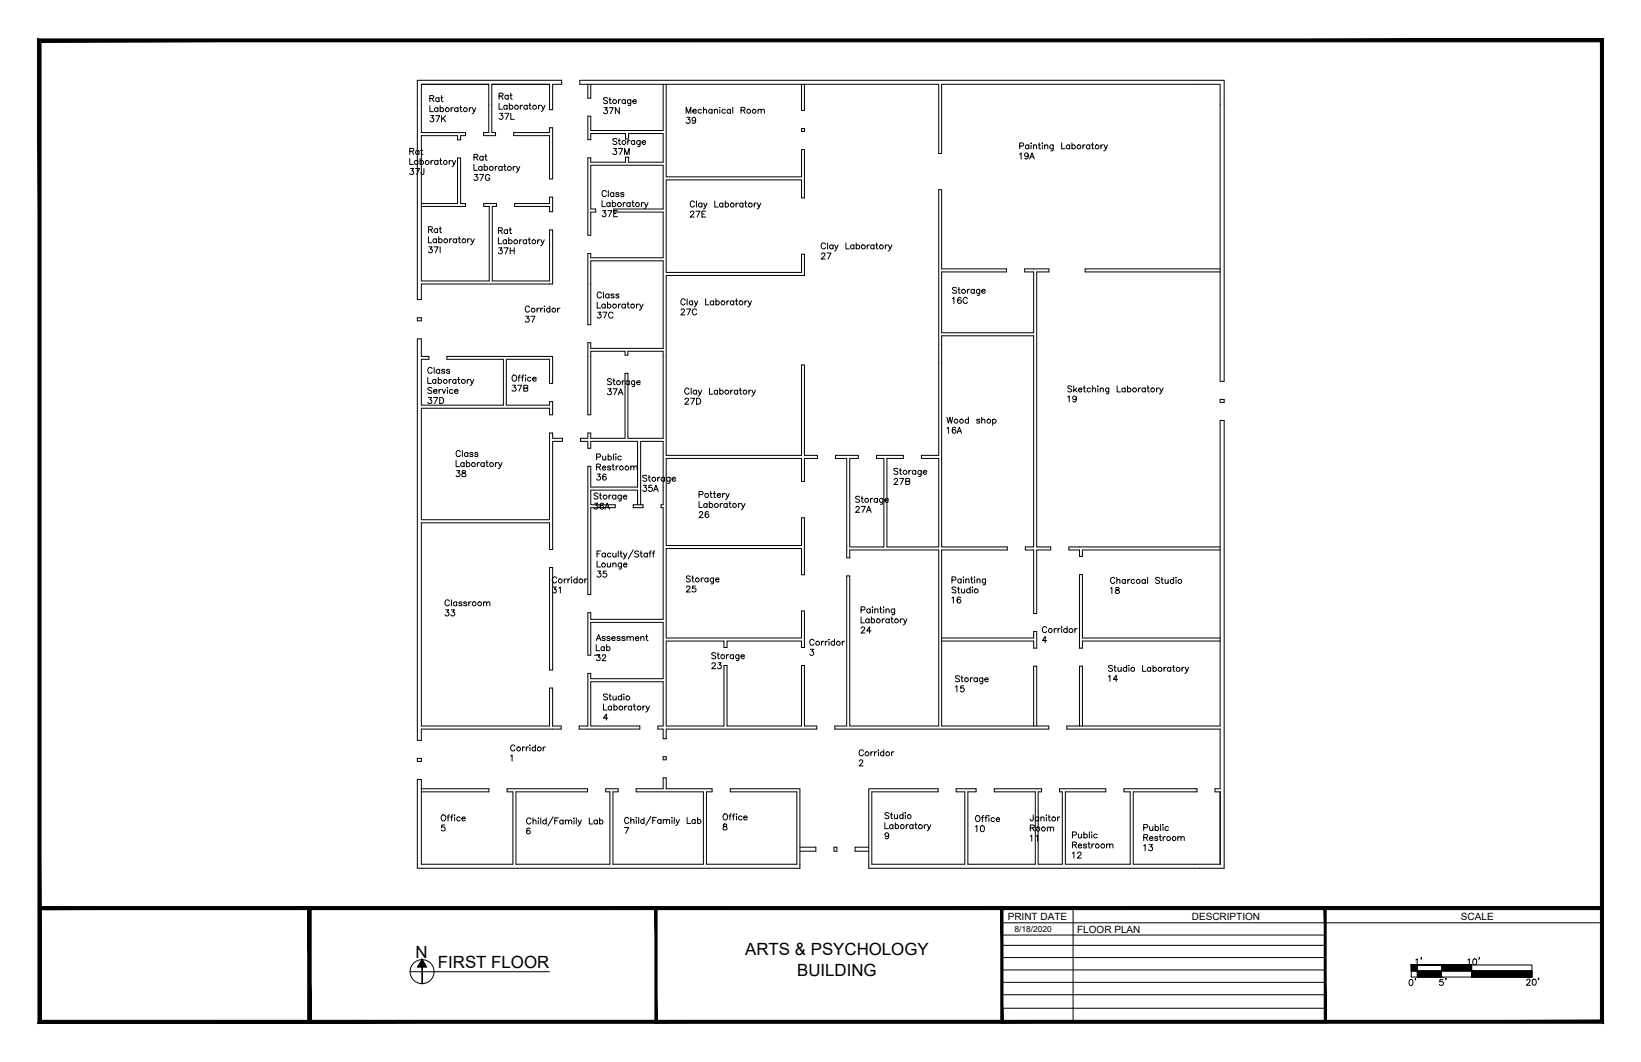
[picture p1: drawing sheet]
<svg xmlns="http://www.w3.org/2000/svg" width="432mm" height="279mm" viewBox="0 0 432 279" stroke-linecap="round" stroke-linejoin="round" font-family="sans-serif">
<defs><g id="words">
<g font-size="4.9">
<text x="375.4" y="255.1" transform="rotate(-90 375.4 255.1)">1'</text>
<text x="385.2" y="255.1">10'</text>
<text x="369.7" y="260.3">0'</text>
<text x="377.8" y="260.3">5'</text>
<text x="400.8" y="260.3">20'</text>
</g>
<g font-size="4.4">
<text x="196.1" y="251.3">ARTS &amp; PSYCHOLOGY</text>
<text x="109.3" y="252">N</text>
<text x="115.2" y="254.7">FIRST FLOOR</text>
<text x="209.8" y="256.7">BUILDING</text>
</g>
<g font-size="2.6">
<text x="265.2" y="242">PRINT DATE</text>
<text x="283.4" y="245.4">FLOOR PLAN</text>
<text x="313.6" y="242.1">DESCRIPTION</text>
<text x="384.4" y="242">SCALE</text>
</g>
<text font-size="2.2" x="267" y="245.2">8/18/2020</text>
</g></defs>
<!-- layer: G-ANNO-TTLB -->
<g fill="none" stroke="#000" stroke-width=".26">
<path d="M109.8 21.1h38v1.1h-2.4v6.7h-.8v-6.7h-15.2v12.7h1v.8h-3.1v-.8h1.3v-12.7h-17.7v12.7h11.6v.8h-1.3v1.1h-.8v-1.1h-9.5v38.2h17.8v-19.6h-1.4v-.7h3.3v.7h-1.1v19.6h15.1v-13.4h.8v14.2h-34.5v4.1h-1.1zM135.2 34.9h9.4v-1.3h.8v13.5h-.8v-11.4h-9.4zM152.6 21.1h169.5v79.2h-1v-78.1h-73.3v18.2h-.8v-18.2h-94.4zM154.7 22.2v3.6h.7v-3.6M174.5 22.2v12.1h-19.1v-3.7h-.7v6.1h.7v-1.6h9.2v1.5h.8v-1.5h9.1v7.6h-9.1v-1.3h-.8v1.3h-9.2v-1.2h-.7v20.4h.7v-6.1h1.4v-.8h-1.4v-11.5h19.1v11.5h-13v.8h13v12h-19.1v-1.1h-.7v18.7h.7v-16.8h19.1v23.1h-19.1v-1.5h-.7v18.9h.7v-16.7h9.1v1h.7v-1h9.3v22.9h-9.3v-17.1h-.7v17.1h-9.1v-1.4h-.7v1.4h-2v.8h2v1.8h.7v-1.8h12.4v12h-12.4v-5.4h-.7v33.7h.7v-22.8h6.5v-.8h-6.5v-3.9h12.4v3.9M175.3 22.2v24.3h35.6v-7.1h.8v12.7h-.8v-4.8h-35.6v24.4h35.6v-4.8h.8v5.6h-36.4v47.3h35.6v-23.8h.8v23.8h3.4v.8h-3.4v6.1h-.8v-6.1h-35.6v22.9h35.6v-7.3h.8v15h-.8v-6.9h-35.6v23.6h35.6v-7.2h.8v9.6h-.8v-1.6h-19.6v1.6h-.8v-1.6h-15.2v22.3h15.2v-15.9h.8v15.9h19.6v-15.9h.8v15.9h3.2v.8h-39.6v2.6h-.8v-2.6h-1.4v-.8h1.4v-11.6h-19.1v11.6h13v.8h-16v-.8h2.3v-13.8h.7v1.4h19.1v-14.9h-19.1v8.7h-.7v-11.2h.7v1.7h19.1v-29.3h-.6v-.8h.6v-16.7h-5.9v16.7M210.9 22.2v6.8h.8v-6.8M210.9 33.8h.8v.8h-.8zM110.9 53.6h9.5v-12h.8v12h1.3v.7h-11.6M135.4 53.6h9.2v-1.7h.8v3.8h-.8v-1.4h-9.2zM247 49.9h.8v20.8h17v.8h-17v16h24.2v-16h-2.4v-.8h6.4v.8h-3.2v72.4h3.7v.8h-3.7v16.7h-.8v-16.7h-2.2v-.8h2.2v-55.6h-24.2v55.6h17.2v.8h-17.2v46.3h28.2v.8h-56.3v-.8h3.1v-39.5h.8v39.5h23.4v-46.3h-23.4v2.1h-.8v-26.2h-3v-.8h6v.8h-2.2v23.3h9v-23.3h-2v-.8h7.1v.8h-4.3v23.3h13.6v-23.3h-4.6v-.8h4.6zM321.1 70.7h-35.6v.8h35.6"/>
<path d="M109.8 89.2h1.1v4.6h2v.7h-2v12.1h21.6v-12.1h-14.9v-.7h27.8v7.1h-.8v-6.4h-11.4v12.1h11.4v-.9h.8v3.4h-.8v-1.7h-33.7v29.3h33.7v-22.8h.8v1.4h2.6v.8h-2.6v28.5h-.8v-7.1h-33.7v53.5h33.7v-10h.8v10h2.3v.8h-36.8v3h-1.1zM109.8 83.6h1.1v.8h-1.1zM321.1 110.6h1v117.8h-93.5v-20.9h18.2v.8h-17.4v19.1h24.5v-19.1h-2.3v-.8h5.2v.8h-2.1v19.1h17.7v-19.1h-10.8v-.8h12.5v.8h-.9v19.1h6.3v-19.1h-.7v-.8h12.2v.8h-10.7v19.1h17.1v-19.1h-1.7v-.8h19.3v.8h-16.8v19.1h22.9v-19.1h-1.4v-.8h1.4v-15.7h-40.4v-.8h40.4zM321.1 105.1h1v.8h-1zM166.6 132.8h2.6v.8h-2.6zM144.6 149.3h.8v27h-.8zM321.1 143.9h-39.8v.8h2.8v1.7h.7v-1.7h36.3M156.4 172.4h1.1M247.8 167.9h24.2v-1.7h.8v4.3h-.8v-1.8h-24.2M321.1 167.9h-36.3v-16.7h-.7v19.3h.7v-1.8h36.3M109.8 199.5h1.1v.8h-1.1zM174.5 199.1h.8v.8h-.8z"/>
<path d="M272 191v-15.7h.8v15.7M284.1 191v-15.7h.7v15.7M109.8 205.1h1.1v22.3h24.1v-19.1h-1.6v-.8h21.2v.8h-18.8v19.1h24.7v-19.1h-1.1v-.8h3.2v.8h-1.3v19.1h23.8v-19.1h-17.7v-.8h7.1v-2.9h.8v2.9h12.1v.8h-1.5v19.1h23.8v-19.1h-17.5v-.8h18.3v20.9h-100.7zM110.9 207.5h17.8v.8h-17.8M210.5 222.9h4.2v1h-4.2M219.5 222.9h.7v1h-.7zM228.6 222.9h-3.6v1h3.6M263.7 238.9h52.1"/>
</g>
<!-- layer: TEXT -->
<g fill="none" stroke="#000" stroke-width=".26">
<path d="M107.8 39.8l1-.1v-.6l-1-.1v1.6M108.4 39.8l.5 .8M110.2 39.8a.5 .5 0 0 0-.7-.1 .5 .5 0 0 0 0 .8 .5 .5 0 0 0 .7-.1M110.2 39.6v1M110.7 39.6h.5M110.9 39v1.3l.4 .3M113.1 25.9l.9-.1 .2-.4-.4-.3h-.7v1.7M113.1 27.8v1.6h.9M113.3 30.4h.8l-.5 .7a.52 .52 0 0 1 .4 .8 .52 .52 0 0 1-.9-.1M113.6 25.9l.6 .9M114.6 30.4h1.1l-.8 1.6M115.2 28.6a.5 .5 0 0 0-.7-.1 .5 .5 0 0 0 0 .7 .5 .5 0 0 0 .7 0"/>
<path d="M115.2 28.3v1.1M115.5 25.9a.5 .5 0 0 0-.7-.1 .5 .5 0 0 0 0 .8 .5 .5 0 0 0 .7-.1M115.5 25.7v1.1M115.8 28.6a.52 .52 0 0 1 .8-.1 .52 .52 0 0 1 0 .8 .52 .52 0 0 1-.8-.1M115.8 27.8v1.6M116 25.7h.5M116.2 25.1v1.4l.4 .3M116.2 30.4v1.6M116.6 31.1l.7 .9M117.3 30.4l-1.1 1.1M118.7 28.3v1.1M119.3 28.3l-.4 .1-.2 .4"/>
<path d="M120.5 28.6a.52 .52 0 0 0-.7-.1 .52 .52 0 0 0 0 .8 .52 .52 0 0 0 .7-.1M120.5 28.3v1.1M121 28.3h.5M121.2 27.8v1.3l.4 .3M123.5 28.3v1.1M124.1 28.3l-.4 .1-.2 .4M124.3 28.3l.5 1.1 .4-1.1M124.8 29.4l-.6 .5M131.3 25.3l.9-.1 .2-.4-.4-.3h-.7v1.6M131.3 27.2v1.5h.9M131.5 29.8h.8l-.4 .6a.53 .53 0 0 1 .3 .8 .53 .53 0 0 1-.9-.1M131.9 25.3l.5 .8"/>
<path d="M132.8 29.8h1.1l-.8 1.6M133.4 27.9a.5 .5 0 0 0-.7 0 .5 .5 0 0 0 0 .7 .5 .5 0 0 0 .7-.1M133.4 27.7v1M133.7 25.3a.5 .5 0 0 0-.7-.1 .5 .5 0 0 0 0 .7 .5 .5 0 0 0 .7 0M133.7 25.1v1M134 27.9a.52 .52 0 0 1 .8 0 .52 .52 0 0 1 0 .7 .52 .52 0 0 1-.8-.1M134 27.2v1.5M134.2 25.1h.5M134.4 24.5v1.3l.4 .3M134.4 29.8v1.6h.9M136.9 27.7v1M137.5 27.7l-.3 .1-.3 .4"/>
<path d="M138.7 27.9a.5 .5 0 0 0-.7 0 .5 .5 0 0 0 0 .7 .5 .5 0 0 0 .7-.1M138.7 27.7v1M139.2 27.7h.5M139.4 27.2v1.2l.4 .3M141.7 27.7v1M142.3 27.7l-.4 .1-.2 .4M142.5 27.7l.5 1 .4-1M143 28.7l-.5 .6M159 28.3h.8l-.5 .6a.54 .54 0 0 1 .6 .5 .54 .54 0 0 1-.5 .6 .54 .54 0 0 1-.6-.4M159.9 25.9l-.4-.2-.7 .2 .2 .4 .8 .4-.1 .5-.5 .1-.4-.3M160.2 26.2h.6M160.3 28.3h1.1l-.8 1.6"/>
<path d="M160.5 25.7v1.5l.4 .1M161.4 39.1h.8l-.4 .6a.53 .53 0 0 1 .4 .8 .53 .53 0 0 1-1-.1M162.3 36.7l-.4-.3-.7 .3 .2 .3 .8 .3 .1 .5-.4 .2-.7-.2M162.7 37h.5M162.7 26.2v1.1M162.8 39.1h1l-.7 1.6M162.9 36.4v1.3l.4 .3M163 28.3v1.6l-1.1-1.6v1.6M163.3 26.2l-.5 .2-.1 .3M164.5 26.4a.49 .49 0 0 0-.7-.1 .49 .49 0 0 0 0 .8 .49 .49 0 0 0 .7-.1M164.5 26.2v1.1M165.2 37v1"/>
<path d="M165.8 37h-.4l-.2 .4M166 26.2l-.1 1.4-.6 .1M166 26.4a.49 .49 0 0 0-.7-.1 .49 .49 0 0 0 0 .8 .49 .49 0 0 0 .7-.1M166.5 26.7h.9a.47 .47 0 0 0-.4-.5 .47 .47 0 0 0-.5 .5l.4 .6 .5-.3M167 37.2a.52 .52 0 0 0-.8-.1 .52 .52 0 0 0 0 .8 .52 .52 0 0 0 .8-.1M167 37v1M168.4 37v1.4l-.3 .2-.3-.1M168.4 37.2a.52 .52 0 0 0-.7-.1 .52 .52 0 0 0 0 .8 .52 .52 0 0 0 .7-.1M169 37.4h.9a.47 .47 0 0 0-.5-.5 .47 .47 0 0 0-.4 .5v.4l.3 .2 .6-.2M180.6 29.8v-1.6l.6 1.6 .6-1.6v1.6M180.7 30.9h.9l-.5 .6a.55 .55 0 0 1 .4 .8 .55 .55 0 0 1-.9-.1M182.3 29.2h.9a.5 .5 0 0 0-.8-.4 .5 .5 0 0 0 .1 .9l.4 .1 .3-.2"/>
<path d="M183 31.4a.49 .49 0 0 1-.7 .4 .49 .49 0 0 1-.1-.8 .49 .49 0 0 1 .8 .1v.3a.71 .71 0 0 1-.5 1.1l-.3-.3M184.6 29a.5 .5 0 0 0-.8-.1 .5 .5 0 0 0 0 .8 .5 .5 0 0 0 .8-.1M185.1 29l.4-.3 .3 .1 .1 1M185.1 28.2v1.6M187.4 29a.5 .5 0 0 0-.8-.1 .5 .5 0 0 0 0 .8 .5 .5 0 0 0 .8-.1M187.4 28.7v1.1M188 29l.3-.3 .4 .1 .1 1M188 28.7v1.1M189.4 28.3h.1M189.4 28.8v1M190.8 29a.5 .5 0 0 0-.7-.1 .5 .5 0 0 0 0 .8 .5 .5 0 0 0 .7-.1M192.2 29a.5 .5 0 0 0-.7-.1 .5 .5 0 0 0 0 .8 .5 .5 0 0 0 .7-.1"/>
<path d="M192.2 28.7v1.1M192.8 28.2v1.6M195 29l.9-.1 .1-.5-1-.2v1.6M195.5 29l.5 .8M199.5 29l.4-.3 .3 .1 .1 1M199.5 28.7v1.1M200.3 29l.4-.3 .3 .1 .1 1M268.3 38.4h.9l.2-.5-.4-.3h-.7v1.6M270.7 38.4a.5 .5 0 0 0-.7-.1 .5 .5 0 0 0 0 .7 .5 .5 0 0 0 .7-.1M270.7 38.1v1.1M271.3 37.6v.2zM271.3 38.2v1"/>
<path d="M271.9 38.4l.4-.3 .4 .1 .1 1M271.9 38.1v1.1M273.2 38.1h.5M273.4 37.6v1.3l.1 .2 .3 .1M274.3 37.6v.2zM274.3 38.2v1M274.9 38.4l.4-.3 .3 .1 .1 1M274.9 38.1v1.1M277.2 38.1l-.1 1.4-.2 .2-.4-.1M277.2 38.4a.52 .52 0 0 0-.8-.1 .52 .52 0 0 0 0 .7 .52 .52 0 0 0 .8-.1M279.4 37.6v1.6h.8M281.5 38.4a.52 .52 0 0 0-.8-.1 .52 .52 0 0 0 0 .7 .52 .52 0 0 0 .8-.1"/>
<path d="M281.5 38.1v1.1M282.1 38.4a.5 .5 0 0 1 .7-.1 .5 .5 0 0 1 0 .7 .5 .5 0 0 1-.7-.1M282.1 37.6v1.6M284.9 38.1v1.1M285.5 38.1l-.3 .1-.3 .4M286.8 38.4a.52 .52 0 0 0-.8-.1 .52 .52 0 0 0 0 .7 .52 .52 0 0 0 .8-.1M286.8 38.1v1.1M287.2 38.1h.5M287.4 37.6l.1 1.5 .3 .1M289.7 38.1v1.1M290.3 38.1l-.4 .1-.2 .4M290.5 38.1l.5 1.1 .4-1.1"/>
<path d="M291 39.2l-.6 .5M107.8 41.7v1.6h1M108 44.3h.8l-.4 .7a.53 .53 0 0 1 .3 .8 .53 .53 0 0 1-.9-.2M109.3 44.3h1.1l-.8 1.6M109.9 42.5a.5 .5 0 0 0-.7-.1 .5 .5 0 0 0 0 .7 .5 .5 0 0 0 .7 0M109.9 42.2v1.1M110.5 42.5a.52 .52 0 0 1 .8-.1 .52 .52 0 0 1 0 .7 .52 .52 0 0 1-.8 0M110.5 41.7v1.6M111.5 44.3v1.5h-.6l-.1-.4M113.4 42.2v1.1M114 42.2l-.3 .1-.3 .4M115.2 42.5a.5 .5 0 0 0-.7-.1 .5 .5 0 0 0 0 .7 .5 .5 0 0 0 .7 0"/>
<path d="M115.2 42.2v1.1M115.7 42.2h.5M115.8 59.6v1.3l.4 .3M115.9 41.7v1.3l.1 .2 .3 .1M118.2 42.2v1.1M118.8 42.2l-.4 .1-.2 .4M119 42.2l.5 1.1 .4-1.1M119.5 43.3l-.2 .3-.3 .2M124.7 41.4l.9-.1 .2-.2-.1-.4-1-.1v1.6M124.7 43.2v1.6h.9M124.8 45.9h.9l-.5 .6a.53 .53 0 0 1 .5 .5 .53 .53 0 0 1-.4 .5 .53 .53 0 0 1-.6-.3M125.2 41.4l.6 .8"/>
<path d="M126.2 45.9h1.1l-.8 1.6M126.8 44a.52 .52 0 0 0-.7-.1 .52 .52 0 0 0 0 .8 .52 .52 0 0 0 .7-.1M126.8 43.8v1M127.1 41.4a.52 .52 0 0 0-.7-.1 .52 .52 0 0 0 0 .7 .52 .52 0 0 0 .7 0M127.1 41.1v1.1M127.4 44a.5 .5 0 0 1 .8-.1 .5 .5 0 0 1 0 .8 .5 .5 0 0 1-.8-.1M127.4 43.2v1.6M127.6 41.1h.5M127.8 40.6v1.3l.1 .2 .3 .1M128.9 46.3a.59 .59 0 0 0-.7-.4 .59 .59 0 0 0-.5 .6v.4a.57 .57 0 0 0 .6 .6 .57 .57 0 0 0 .6-.6h-.4M130.3 43.8v1M130.9 43.8l-.6 .2v.2"/>
<path d="M132.1 44a.52 .52 0 0 0-.7-.1 .52 .52 0 0 0 0 .8 .52 .52 0 0 0 .7-.1M132.1 43.8v1M132.5 43.8h.6M132.8 43.2v1.5l.4 .1M134.2 59.9v1.3l.1 .2 .3 .1M135 43.8v1M135.6 43.8l-.5 .2-.1 .2M135.9 43.8l.5 1 .4-1M136.4 44.8l-.6 .5M158.4 52.8v1.6h.9M158.6 55.4h.8l-.5 .6a.53 .53 0 0 1 .5 .5 .53 .53 0 0 1-.4 .5 .53 .53 0 0 1-.6-.3M159.6 50.5a.59 .59 0 0 0-.7-.4 .59 .59 0 0 0-.5 .6v.4a.59 .59 0 0 0 .5 .6 .59 .59 0 0 0 .7-.3"/>
<path d="M159.9 55.4h1.1l-.8 1.6M160.1 50.1v1.6M160.5 53.5a.5 .5 0 0 0-.7 0 .5 .5 0 0 0 0 .7 .5 .5 0 0 0 .7-.1M160.5 53.3v1.1M161.1 53.5a.52 .52 0 0 1 .8-.1 .52 .52 0 0 1 0 .8 .52 .52 0 0 1-.8-.1M161.1 52.8v1.6M161.5 50.9a.5 .5 0 0 0-.7-.1 .5 .5 0 0 0 0 .7 .5 .5 0 0 0 .7 0M161.5 50.7v1M161.5 56.2h.6M162.5 55.4h-1v1.6h1M162.9 50.9l-.3-.2h-.5v.2v.2l.7 .2v.3l-.5 .1-.2-.2M164 53.3v1.1"/>
<path d="M164.2 50.9l-.1-.2h-.7v.4l.7 .2 .1 .2-.3 .2-.6-.2M164.3 40.7v-1.6l.7 1.6 .6-1.6v1.6M164.6 53.3l-.4 .1-.2 .4M165.8 53.5a.5 .5 0 0 0-.7 0 .5 .5 0 0 0 0 .7 .5 .5 0 0 0 .7-.1M165.8 53.3v1.1M166.3 53.3h.5M166.5 52.8v1.3l.4 .3M168.8 53.3v1.1M169.4 53.3l-.6 .2v.3M169.6 53.3l.5 1.1 .4-1.1M170.1 54.4l-.6 .5M181.7 55.9l.3-.4 .4 .1 .2 .2-.2 .5-.8 .8h1.1"/>
<path d="M182.8 53.3a.59 .59 0 0 0-.7-.4 .59 .59 0 0 0-.5 .6v.3a.59 .59 0 0 0 .5 .7 .59 .59 0 0 0 .7-.4M183.1 55.5h1.1l-.8 1.6M183.3 52.9v1.6M184.7 53.6a.5 .5 0 0 0-.7 0 .5 .5 0 0 0 0 .7 .5 .5 0 0 0 .7-.1M184.7 53.4v1.1M184.7 56.3h.6M185.2 53.4l.4 1.1 .5-1.1M185.6 54.5l-.5 .5M185.7 55.5h-1v1.6h1M188.1 52.9v1.6h.9M190.2 53.6a.5 .5 0 0 0-.7 0 .5 .5 0 0 0 0 .7 .5 .5 0 0 0 .7-.1M190.2 53.4v1.1"/>
<path d="M190.8 53.6a.5 .5 0 0 1 .8 0 .5 .5 0 0 1 0 .7 .5 .5 0 0 1-.8-.1M190.8 52.9v1.6M193.7 53.4v1.1M194.3 53.4l-.4 .1-.2 .3M195.5 53.6a.5 .5 0 0 0-.7 0 .5 .5 0 0 0 0 .7 .5 .5 0 0 0 .7-.1M195.5 53.4v1.1M196 53.4h.5M196.2 52.9v1.3l.4 .3M198.5 53.4v1.1M199.1 53.4l-.4 .1-.2 .3M199.3 53.4l.4 1.1 .5-1.1M199.7 54.5l-.5 .5"/>
<path d="M268.3 40.6l.4-.4v1.6M270.6 40.8a.49 .49 0 0 1-.8 .3 .49 .49 0 0 1-.1-.8 .49 .49 0 0 1 .8 .2l.1 .3a.71 .71 0 0 1-.6 1l-.3-.2M270.9 41.8l.7-1.6 .6 1.6M271.2 41.3h.7M112.7 60.4l.9-.1 .1-.5-1-.2v1.6M112.7 62.3v1.6h.9M112.9 64.9h.8l-.5 .6a.53 .53 0 0 1 .6 .5 .53 .53 0 0 1-.5 .6 .53 .53 0 0 1-.6-.4M113.2 60.4l.6 .8M114.2 64.9h1.1l-.7 1.6M114.9 63a.52 .52 0 0 0-.8-.1 .52 .52 0 0 0 0 .8 .52 .52 0 0 0 .8-.1M114.9 62.8v1.1M115.1 60.4a.52 .52 0 0 0-.7-.1 .52 .52 0 0 0 0 .8 .52 .52 0 0 0 .7-.1"/>
<path d="M115.1 60.2v1M115.4 63a.5 .5 0 0 1 .8 0 .5 .5 0 0 1 0 .7 .5 .5 0 0 1-.8-.1M115.4 62.3v1.6M115.6 60.2h.5M115.8 64.9v1.6M118.3 62.8v1.1M118.9 62.8l-.4 .1-.2 .3M120.1 63a.52 .52 0 0 0-.7-.1 .52 .52 0 0 0 0 .8 .52 .52 0 0 0 .7-.1M120.1 62.8v1.1M120.6 62.8h.5M120.8 62.3v1.3l.4 .3M123.1 62.8v1.1"/>
<path d="M123.7 62.8h-.3l-.3 .4M123.9 62.8l.5 1.1 .4-1.1M124.4 63.9l-.6 .5M131.1 60.7l.9-.1 .2-.4-.4-.3h-.7v1.6M131.1 62.5v1.6h.9M131.3 65.2h.8l-.4 .6a.53 .53 0 0 1 .5 .5 .53 .53 0 0 1-.4 .5 .53 .53 0 0 1-.7-.3M131.7 60.7l.5 .8M132.6 65.2h1.1l-.7 1.6M133.3 63.3a.52 .52 0 0 0-.8-.1 .52 .52 0 0 0 0 .8 .52 .52 0 0 0 .8-.1M133.3 63.1v1M133.6 60.7a.52 .52 0 0 0-.8-.1 .52 .52 0 0 0 0 .7 .52 .52 0 0 0 .8 0M133.6 60.4v1.1"/>
<path d="M133.9 63.3a.5 .5 0 0 1 .7-.1 .5 .5 0 0 1 0 .8 .5 .5 0 0 1-.7-.1M133.9 62.5v1.6M134 60.4h.5M134.2 65.2v1.6M134.2 66h1.1M135.3 65.2v1.6M136.7 63.1v1M137.3 63.1l-.4 .1-.2 .3M138.6 63.3a.52 .52 0 0 0-.8-.1 .52 .52 0 0 0 0 .8 .52 .52 0 0 0 .8-.1M138.6 63.1v1M139 63.1h.5M139.2 62.5v1.3l.4 .3"/>
<path d="M141.5 63.1v1M142.1 63.1l-.4 .1-.2 .3M142.3 63.1l.5 1 .4-1M142.8 64.1l-.3 .5h-.3M157.1 79.5v1.6h.9M158.2 77.2a.56 .56 0 0 0-.6-.4 .56 .56 0 0 0-.5 .6v.4a.56 .56 0 0 0 .5 .6 .56 .56 0 0 0 .6-.4M158.8 76.8v1.6M159.9 79.5v1.6M160.2 77.6a.52 .52 0 0 0-.7-.1 .52 .52 0 0 0 0 .8 .52 .52 0 0 0 .7-.1M160.2 77.3v1.1M161.6 77.6l-.3-.3-.6 .3 .8 .3v.4l-.4 .1-.4-.2M162.9 77.6l-.3-.3-.5 .3 .2 .2 .5 .1v.4l-.5 .1-.2-.2"/>
<path d="M165.2 79.5v1.3l.4 .3M180.3 79a.59 .59 0 0 0-.7-.4 .59 .59 0 0 0-.4 .6v.4a.59 .59 0 0 0 .4 .6 .59 .59 0 0 0 .7-.4M180.8 78.6v1.6M182.2 79.4a.5 .5 0 0 0-.7-.1 .5 .5 0 0 0 0 .7 .5 .5 0 0 0 .7 0M182.2 79.2v1M182.7 79.2l.5 1 .4-1M185.7 78.6v1.6h.9M187.8 79.4a.52 .52 0 0 0-.8-.1 .52 .52 0 0 0 0 .8 .52 .52 0 0 0 .8-.1M187.8 79.2v1M188.4 79.4a.5 .5 0 0 1 .7-.1 .5 .5 0 0 1 0 .7 .5 .5 0 0 1-.7 0M188.4 78.6v1.6M191.3 79.2v1"/>
<path d="M191.9 79.2h-.4l-.2 .4M193.1 79.4a.52 .52 0 0 0-.8-.1 .52 .52 0 0 0 0 .8 .52 .52 0 0 0 .8-.1M193.1 79.2v1M193.5 79.2h.6M193.8 78.6v1.5l.3 .1M196 79.2v1M196.6 79.2h-.3l-.3 .4M196.9 79.2l.4 1 .4-1M216.2 66.9l.3-.4 .6 .3-.3 .6-.7 .8h1M217.2 64.3a.6 .6 0 0 0-.7-.4 .6 .6 0 0 0-.4 .6v.4a.59 .59 0 0 0 .5 .6 .59 .59 0 0 0 .6-.4M217.6 66.5h1.1l-.8 1.7M217.8 63.9v1.6"/>
<path d="M219.2 64.6a.52 .52 0 0 0-.8 0 .52 .52 0 0 0 0 .7 .52 .52 0 0 0 .8 0M219.2 64.4v1.1M219.6 64.4l.5 1.1 .5-1.1M220.1 65.5l-.5 .5M222.6 63.9v1.6h.9M224.7 64.6a.5 .5 0 0 0-.7 0 .5 .5 0 0 0 0 .7 .5 .5 0 0 0 .7 0M224.7 64.4v1.1M225.3 64.6a.52 .52 0 0 1 .8 0 .52 .52 0 0 1 0 .7 .52 .52 0 0 1-.8 0M225.3 63.9v1.6M228.2 64.4v1.1M228.8 64.4l-.4 .1-.2 .4M230 64.6a.5 .5 0 0 0-.7 0 .5 .5 0 0 0 0 .7 .5 .5 0 0 0 .7 0"/>
<path d="M230 64.4v1.1M230.5 64.4h.5M230.7 63.9v1.3l.4 .3M233 64.4v1.1M233.6 64.4l-.6 .2v.3M233.8 64.4l.4 1.1 .5-1.1M234.2 65.5l-.5 .5M250.6 78.6l.4-.4v1.6M251.7 75.8l-.4-.2-.7 .2 .2 .4 .8 .4-.1 .5-.5 .1-.4-.2M252.1 76.1h.5M252.3 75.6v1.5l.4 .1M252.9 78.5l-.1-.2a.79 .79 0 0 0-.9 .6 .79 .79 0 0 0 .5 .9 .5 .5 0 0 0 .6-.4 .5 .5 0 0 0-.5-.6 .5 .5 0 0 0-.5 .5"/>
<path d="M254.6 78.6a.59 .59 0 0 0-.7-.4 .59 .59 0 0 0-.5 .7v.3a.59 .59 0 0 0 .5 .6 .59 .59 0 0 0 .7-.3M254.6 76.1v1.1M255.1 76.1l-.3 .1-.2 .4M256.4 76.4a.5 .5 0 0 0-.8-.1 .5 .5 0 0 0 0 .7 .5 .5 0 0 0 .8 0M256.4 76.1v1.1M257.8 76.1l-.1 1.5-.2 .1-.4-.1M257.8 76.4a.5 .5 0 0 0-.7-.1 .5 .5 0 0 0 0 .7 .5 .5 0 0 0 .7 0M258.3 76.6h.9a.52 .52 0 0 0-.6-.4 .52 .52 0 0 0-.4 .7 .52 .52 0 0 0 .8 .3l.2-.2M112.6 99.3v1.6h.9M113.7 97a.59 .59 0 0 0-.7-.4 .59 .59 0 0 0-.4 .6v.4a.59 .59 0 0 0 .4 .6 .59 .59 0 0 0 .7-.4M114.3 96.6v1.6M114.7 99.8v1.1"/>
<path d="M115.3 99.3v1.6M115.7 97.4a.52 .52 0 0 0-.8-.1 .52 .52 0 0 0 0 .8 .52 .52 0 0 0 .8-.1M115.7 97.2v1M117.1 97.4l-.3-.2-.6 .2 .8 .4v.4h-.7l-.1-.2M118.2 99.8v1.1M118.3 97.4l-.3-.2-.5 .2 .7 .4v.4h-.6l-.1-.2M118.8 99.8l-.6 .2v.3M120 99.8v1.1M120.4 99.8h.6M120.7 99.3v1.3l.3 .3M122.9 99.8v1.1M123.5 99.8l-.4 .1-.2 .4"/>
<path d="M123.8 99.8l.4 1.1 .5-1.1M134.9 98.9l.1-.1a.74 .74 0 0 1 1 .7 .74 .74 0 0 1-1 .7l-.3-.5zM136.3 99.2h.6M136.9 98.7l-.3 .1-.1 .2v1.3M137.2 99.2h.6M137.8 98.7l-.3 .1v.2v1.3M138.3 98.7v.1zM138.3 99.3v1M138.3 83.2h.9l-.5 .6a.53 .53 0 0 1 .5 .5 .53 .53 0 0 1-.4 .5 .53 .53 0 0 1-.6-.3M139.3 80.9a.57 .57 0 0 0-.6-.4 .57 .57 0 0 0-.5 .7v.3a.56 .56 0 0 0 .5 .6 .56 .56 0 0 0 .6-.4M139.7 99.4a.5 .5 0 0 0-.7 0 .5 .5 0 0 0 0 .7 .5 .5 0 0 0 .7 0M139.7 83.2h1.1l-.8 1.6"/>
<path d="M140.2 99.7h.9a.47 .47 0 0 0-.5-.5 .47 .47 0 0 0-.4 .5l.1 .4 .2 .2 .6-.2M141.3 81.1v1M141.9 81.1l-.4 .1-.2 .3M142.3 81.1v1M142.9 81.1l-.4 .1-.2 .3M143.3 80.5v.2zM143.3 81.2v.9M144.7 81.3a.49 .49 0 0 0-.7-.1 .49 .49 0 0 0 0 .7 .49 .49 0 0 0 .7 0M144.7 80.5v1.6M146.7 81.1v1M147.4 81.1l-.4 .1-.3 .3M157.3 82.1h.8l-.5 .6a.53 .53 0 0 1 .6 .5 .53 .53 0 0 1-.5 .6 .53 .53 0 0 1-.6-.4"/>
<path d="M158.6 82.1h1.1l-.7 1.6M159.3 80.2a.52 .52 0 0 0-.8-.1 .52 .52 0 0 0 0 .8 .52 .52 0 0 0 .8-.1M159.3 80v1.1M159.9 80.2a.5 .5 0 0 1 .7-.1 .5 .5 0 0 1 0 .8 .5 .5 0 0 1-.7-.1M160.9 99.9l-.4-.3-.5 .1-.1 .5 .8 .3 .2 .5-.4 .2-.6-.2M161.3 82.5a.59 .59 0 0 0-.7-.4 .59 .59 0 0 0-.5 .6v.4a.59 .59 0 0 0 .5 .6 .59 .59 0 0 0 .7-.4M161.5 99.6v1.3l.4 .3M162.7 80v1.1M163.3 80l-.4 .1-.2 .3M164.5 80.2a.52 .52 0 0 0-.7-.1 .52 .52 0 0 0 0 .8 .52 .52 0 0 0 .7-.1M164.5 80v1.1M165 80h.5"/>
<path d="M167.5 80v1.1M168.1 80l-.4 .1-.2 .3M168.3 80l.5 1.1 .4-1.1M168.8 81.1l-.6 .5M179.2 81.6l.2-.3h.4l.3 .4-.9 1.1h1M180.7 81.3h1l-.7 1.5M183.2 80.2l-.6 .5M183.3 81.6a.6 .6 0 0 0-.7-.3 .6 .6 0 0 0-.4 .6v.4a.59 .59 0 0 0 .4 .5 .59 .59 0 0 0 .7-.3M197.3 80.2l-.5 .5M112.7 104.6h.9l-.5 .6a.54 .54 0 0 1 .5 .5 .54 .54 0 0 1-.4 .6 .54 .54 0 0 1-.6-.4M113.6 102.2l-.3-.3-.7 .3 .1 .3 .9 .4-.1 .6h-.6l-.3-.2M114.1 102.9h.9a.51 .51 0 0 0-.7-.3 .51 .51 0 0 0-.2 .7 .51 .51 0 0 0 .8 .2l.1-.2"/>
<path d="M114.1 104.6h1l-.7 1.6M114.7 100a.49 .49 0 0 0-.7 0 .49 .49 0 0 0 0 .7 .49 .49 0 0 0 .7-.1M115.3 100a.49 .49 0 0 1 .7 0 .49 .49 0 0 1 0 .7 .49 .49 0 0 1-.7-.1M115.5 102.4v1.1M115.7 104.6a.86 .86 0 0 1 1 .3 .86 .86 0 0 1-.1 1.1l-.9 .2zM116.1 102.4l-.4 .1-.2 .4M116.4 102.4l.4 1.1 .5-1.1M117.6 102h.1M117.7 102.5v1M119.2 102.7a.52 .52 0 0 0-.8-.1 .52 .52 0 0 0 0 .8 .52 .52 0 0 0 .8-.1M119.6 102.9h.9a.52 .52 0 0 0-.6-.4 .52 .52 0 0 0-.4 .7 .52 .52 0 0 0 .7 .3l.3-.2M120 100a.49 .49 0 0 0-.8 0 .49 .49 0 0 0 0 .7 .49 .49 0 0 0 .8-.1"/>
<path d="M121.2 118.9a.59 .59 0 0 0-.7-.4 .59 .59 0 0 0-.5 .6v.4a.59 .59 0 0 0 .5 .6 .59 .59 0 0 0 .7-.4M121.7 118.5v1.6M123.1 119.3a.5 .5 0 0 0-.7-.1 .5 .5 0 0 0 0 .8 .5 .5 0 0 0 .7-.1M123.1 119v1.1M124.2 100.9l-.5 .5M124.5 119.3l-.3-.3-.5 .1v.3l.5 .2 .3 .3-.3 .2h-.5v-.2M125.8 119.3l-.4-.3-.5 .3 .8 .4v.4h-.7l-.1-.2M134.9 101.3h.8l-.4 .6a.53 .53 0 0 1 .5 .5 .53 .53 0 0 1-.4 .6 .53 .53 0 0 1-.7-.4M136.2 101.3h1.1l-.8 1.6M137.8 102.1l.9-.1 .2-.4-.4-.3h-.7v1.6l1-.1 .1-.4-.4-.3M158.6 120v.9l.4 .1 .4-.3M159.4 120v1"/>
<path d="M160 102.3h.8l-.4 .6a.53 .53 0 0 1 .5 .4 .53 .53 0 0 1-.4 .6 .53 .53 0 0 1-.6-.4M160 119.4v1.6M161.2 100.2h.6M161.3 102.3h1.1l-.8 1.5M161.5 119.4v1.6M162 119.5h.1zM162.7 103.8l.6-1.5 .6 1.5M162.9 103.3h.8M163.7 100.2v1M164.4 100.2h-.4l-.3 .4M165.6 100.4a.5 .5 0 0 0-.8-.1 .5 .5 0 0 0 0 .8 .5 .5 0 0 0 .8-.1M165.6 100.2v1"/>
<path d="M167 100.2l-.1 1.4-.6 .1M167 100.4a.5 .5 0 0 0-.7-.1 .5 .5 0 0 0 0 .8 .5 .5 0 0 0 .7-.1M167.6 100.6h.8a.46 .46 0 0 0-.5-.5 .46 .46 0 0 0-.3 .7l.3 .4 .5-.2M180.3 105.2l.3-.4h.4l.2 .3-1 1.2h1M181.3 102.5a.59 .59 0 0 0-.6-.4 .59 .59 0 0 0-.5 .6v.4a.59 .59 0 0 0 .4 .6 .59 .59 0 0 0 .7-.4M181.7 104.8h1.1l-.8 1.5M181.9 102.1v1.6M183.3 102.9a.52 .52 0 0 0-.8-.1 .52 .52 0 0 0 0 .8 .52 .52 0 0 0 .8-.1M183.3 104.8h.5a.82 .82 0 0 1 .6 .8 .82 .82 0 0 1-.6 .7h-.5zM183.3 102.7v1M183.7 102.7l.5 1 .5-1M184.2 103.7l-.5 .5"/>
<path d="M186.7 102.1v1.6h.9M188.8 102.9a.5 .5 0 0 0-.7-.1 .5 .5 0 0 0 0 .7 .5 .5 0 0 0 .7 0M188.8 102.7v1M189.4 102.9a.52 .52 0 0 1 .8-.1 .52 .52 0 0 1 0 .8 .52 .52 0 0 1-.8-.1M189.4 102.1v1.6M192.3 102.7v1M192.9 102.7h-.4l-.2 .4M194.1 102.9a.5 .5 0 0 0-.7-.1 .5 .5 0 0 0 0 .7 .5 .5 0 0 0 .7 0M194.1 102.7v1M194.6 102.7h.5M194.8 102.1v1.3l.4 .3M197.1 102.7v1"/>
<path d="M197.7 102.7h-.4l-.2 .4M197.9 102.7l.4 1 .5-1M198.3 103.7l-.5 .5M249.2 109.8l.4 1.5 .3-1.5 .4 1.5 .4-1.5M249.2 112.7l.4-.3v1.6M251.5 112.6l-.3-.2a.86 .86 0 0 0-.6 .8 .86 .86 0 0 0 .5 .8 .49 .49 0 0 0 .4-.5 .49 .49 0 0 0-.4-.5 .49 .49 0 0 0-.5 .5M251.8 114l.6-1.6 .6 1.6M252.1 113.5h.7M254.8 110.5a.5 .5 0 0 0-.7 0 .5 .5 0 0 0 0 .7 .5 .5 0 0 0 .7-.1M254.8 109.8v1.5M257.8 110.5l-.3-.2-.5 .1v.3l.7 .2 .1 .2-.3 .2-.5-.2M258.3 110.6l.4-.3 .4 .1 .1 .9"/>
<path d="M258.3 109.8v1.5M261.2 110.5a.52 .52 0 0 1 .8-.1 .52 .52 0 0 1 0 .8 .52 .52 0 0 1-.8-.1M261.2 110.3v1.6M281 104.5l.3-.3v1.5M282 101.8l-.4-.3-.5 .1v.6l.8 .2 .1 .5-.4 .2-.6-.2M282.5 101.5v1.6M282.9 102.5l.5 .6M283.2 104.7a.49 .49 0 0 1-.7 .3 .49 .49 0 0 1-.1-.7 .49 .49 0 0 1 .8 .1v.3a.71 .71 0 0 1-.6 1l-.3-.2M283.3 102.1l-.8 .7M283.8 102.5h.8v-.3a.5 .5 0 0 0-.7 0 .5 .5 0 0 0 0 .7 .5 .5 0 0 0 .7 0M285 102.1h.6M285.3 101.5v1.5l.4 .1"/>
<path d="M286.9 102.3a.49 .49 0 0 0-.7-.1 .49 .49 0 0 0 0 .7 .49 .49 0 0 0 .7 0M287.4 102.4l.4-.3 .4 .1 .1 .9M287.4 101.5v1.6M288.9 101.5v.2zM288.9 102.2v.9M289.5 102.4l.4-.3 .4 .1v.9M289.5 102.1v1M291.8 102.1l-.1 1.4-.6 .1M291.8 102.3a.49 .49 0 0 0-.8-.1 .49 .49 0 0 0 0 .7 .49 .49 0 0 0 .8 0M294 101.5v1.6h.9M296.1 102.3a.49 .49 0 0 0-.7-.1 .49 .49 0 0 0 0 .7 .49 .49 0 0 0 .7 0M296.1 102.1v1"/>
<path d="M296.7 102.3a.51 .51 0 0 1 .7-.1 .51 .51 0 0 1 0 .8 .51 .51 0 0 1-.7-.1M296.7 101.5v1.6M299.6 102.1v1M300.1 102.1l-.5 .2v.2M301.4 102.3a.49 .49 0 0 0-.8-.1 .49 .49 0 0 0 0 .7 .49 .49 0 0 0 .8 0M301.4 102.1v1M301.8 102.1h.5M302 101.5v1.3l.4 .3M304.3 102.1v1M304.9 102.1l-.5 .2-.1 .2M305.1 102.1l.5 1 .5-1M305.6 103.1l-.5 .5"/>
<path d="M120 121.2v1.6h.9M120.1 123.8h.9l-.5 .6a.53 .53 0 0 1 .5 .5 .53 .53 0 0 1-.4 .6 .53 .53 0 0 1-.6-.4M121.7 123.9v.4l.8 .4 .1 .4-.2 .2h-.8v-.6l.9-.5-.3-.4zM122.1 121.9a.52 .52 0 0 0-.7 0 .52 .52 0 0 0 0 .7 .52 .52 0 0 0 .7 0M122.1 121.7v1.1M122.7 121.9a.52 .52 0 0 1 .8 0 .52 .52 0 0 1 0 .7 .52 .52 0 0 1-.8 0M122.7 121.2v1.6M125.6 121.7v1.1M126.2 121.7l-.4 .1-.2 .4M127.4 121.9a.52 .52 0 0 0-.7 0 .52 .52 0 0 0 0 .7 .52 .52 0 0 0 .7 0M127.4 121.7v1.1M127.9 121.7h.5"/>
<path d="M128.1 121.2v1.3l.4 .3M130.3 121.7v1.1M131 121.7l-.4 .1-.3 .4M131.2 121.7l.5 1.1 .4-1.1M131.7 122.8l-.3 .4-.3 .1M156.5 132.4h.8l-.5 .6a.53 .53 0 0 1 .4 .8 .53 .53 0 0 1-.9-.2M157 120.3l.9-.1v-.7l-.9-.1v1.6M157 122.9l.9-.1v-.6l-.9-.1v1.6M157.1 124.7h.8l-.4 .6a.53 .53 0 0 1 .4 .9 .53 .53 0 0 1-.9-.2M157.4 130l-.4-.3-.7 .3 .1 .3 .9 .4-.1 .5-.5 .1-.4-.2M157.5 122.9l.5 .8M157.7 130.3h.6"/>
<path d="M157.9 129.7v1.3l.4 .3M158.5 123.1h.9a.48 .48 0 0 0-.7-.5 .48 .48 0 0 0-.1 .8l.3 .3 .5-.3M158.8 132.6l-.5-.2a.85 .85 0 0 0-.4 .8 .85 .85 0 0 0 .5 .7 .49 .49 0 0 0 .5-.5 .49 .49 0 0 0-.5-.4 .49 .49 0 0 0-.5 .4M159.2 133.9l.6-1.5 .6 1.5M159.4 133.4h.7M159.5 125l-.1-.2a.79 .79 0 0 0-.9 .6 .79 .79 0 0 0 .5 .9 .49 .49 0 0 0 .6-.4 .49 .49 0 0 0-.5-.5 .49 .49 0 0 0-.5 .4M160 120.2a.5 .5 0 0 1 .8-.1 .5 .5 0 0 1 0 .8 .5 .5 0 0 1-.8-.1M160.2 130.3v1M160.7 122.9l-.3-.3-.5 .1v.3l.7 .2 .1 .2-.3 .3-.5-.3M160.8 130.3h-.4l-.2 .4M161.1 122.6h.5M161.3 122.1v1.3l.1 .2 .3 .1"/>
<path d="M162.1 130.5a.52 .52 0 0 0-.8-.1 .52 .52 0 0 0 0 .8 .52 .52 0 0 0 .8-.1M162.1 120.1v.9M162.1 130.3v1M162.1 122.6v1.1M162.7 122.6l-.4 .1-.2 .4M163.5 120.2a.52 .52 0 0 0-.8-.1 .52 .52 0 0 0 0 .8 .52 .52 0 0 0 .8-.1M163.5 130.3l-.1 1.4h-.6M163.5 130.5a.52 .52 0 0 0-.8-.1 .52 .52 0 0 0 0 .8 .52 .52 0 0 0 .8-.1M164 130.7h.9a.52 .52 0 0 0-.5-.4 .52 .52 0 0 0-.5 .5 .52 .52 0 0 0 .5 .5l.5-.2M166 122.9l.4-.3 .4 .1v1M166 122.6v1.1M166.8 122.9l.4-.3 .4 .1v1"/>
<path d="M169.3 127.7h.8l-.4 .6a.53 .53 0 0 1 .3 .8 .53 .53 0 0 1-.9-.2M170.2 125.3l-.4-.2-.7 .2 .2 .3 .8 .3 .1 .5-.4 .2-.7-.2M170.6 125.6h.5M170.8 125.1v1.2l.4 .3M171.5 127.7h-.7l-.1 .7a.56 .56 0 0 1 .9 0 .56 .56 0 0 1-.1 .8 .56 .56 0 0 1-.9-.3M172 129.3l.6-1.6 .6 1.6M172.2 128.7h.8M173.1 125.6v1M173.7 125.6h-.4l-.2 .4M174.9 125.8a.52 .52 0 0 0-.8-.1 .52 .52 0 0 0 0 .8 .52 .52 0 0 0 .8-.1M174.9 125.6v1M176.3 125.6l-.1 1.4-.2 .2-.4-.1"/>
<path d="M176.3 125.8a.52 .52 0 0 0-.7-.1 .52 .52 0 0 0 0 .8 .52 .52 0 0 0 .7-.1M176.8 126h1a.47 .47 0 0 0-.5-.5 .47 .47 0 0 0-.5 .5l.1 .4 .3 .2 .6-.2M183.9 130.1l.9-.1 .2-.4-.4-.3h-.7v1.6M183.9 132v1.5h.9M184 135l.3-.4 .5 .1 .1 .2-.2 .5-.8 .8h1.1M186.1 132.7a.5 .5 0 0 0-.8-.1 .5 .5 0 0 0 0 .8 .5 .5 0 0 0 .8-.1M186.1 132.5v1M186.4 134.8l-.3-.2a.86 .86 0 0 0-.6 .8 .86 .86 0 0 0 .6 .8 .49 .49 0 0 0 .4-.5 .49 .49 0 0 0-.4-.5 .49 .49 0 0 0-.6 .4M186.6 132.7a.52 .52 0 0 1 .8-.1 .52 .52 0 0 1 0 .8 .52 .52 0 0 1-.8-.1M186.6 132v1.5M186.8 129.8h.5M187 129.3v1.3l.1 .2 .3 .1"/>
<path d="M187.7 129.8h.6M188 129.3v1.5l.3 .1M188.7 130.3h.9a.5 .5 0 0 0-.8-.4 .5 .5 0 0 0 .1 .9l.4 .1 .3-.3M189.5 132.5v1M190.1 132.5l-.5 .2-.1 .2M190.1 129.8v1.1M190.8 129.8l-.4 .1-.3 .4M191 129.8l.4 1.1 .5-1.1M191.3 132.7a.5 .5 0 0 0-.7-.1 .5 .5 0 0 0 0 .8 .5 .5 0 0 0 .7-.1M191.3 132.5v1M191.4 130.9l-.5 .5M191.8 132.5h.5"/>
<path d="M192 132v1.2l.4 .3M194.3 132.5v1M194.9 132.5l-.5 .2-.1 .2M195.1 132.5l.5 1 .4-1M195.6 133.5l-.5 .6M225.2 133.6l.3-.4h.3l.3 .3-.2 .6-.8 .7h1.1M226.2 130.8l-.4-.2-.7 .2 .2 .4 .9 .5v.3l-.4 .2-.7-.2M226.6 131.1h.5M226.7 133.2h1l-.8 1.6M226.8 130.6l.1 1.5 .3 .1M228 134.8l.6-1.6 .6 1.6M228.2 134.3h.8"/>
<path d="M229.1 131.1v1.1M229.7 131.1l-.4 .1-.2 .4M230.9 131.3a.5 .5 0 0 0-.7 0 .5 .5 0 0 0 0 .7 .5 .5 0 0 0 .7 0M230.9 131.1v1.1M232.3 131.1l-.1 1.4-.6 .1M232.3 131.3a.52 .52 0 0 0-.7 0 .52 .52 0 0 0 0 .7 .52 .52 0 0 0 .7 0M232.8 131.6h1a.47 .47 0 0 0-.5-.5 .47 .47 0 0 0-.5 .5l.1 .4 .3 .2 .6-.2M235.3 126.2l.3-.3 .6 .3-.2 .5-.8 .8h1.1M236.3 123.4l-.4-.2-.7 .2 .2 .4 .9 .5v.3l-.4 .2-.7-.2M236.6 123.7h.6M236.7 125.9h1.1l-.8 1.6M236.9 123.2v1.5l.4 .1"/>
<path d="M238.3 126.6l.9-.1 .2-.3-.4-.3h-.7v1.6l1-.2 .1-.4-.4-.3M239.1 123.7v1.1M239.7 123.7l-.3 .1-.3 .4M241 124a.5 .5 0 0 0-.8-.1 .5 .5 0 0 0 0 .8 .5 .5 0 0 0 .8-.1M241 123.7v1.1M242.4 123.7l-.1 1.5-.2 .1h-.4M242.4 124a.5 .5 0 0 0-.7-.1 .5 .5 0 0 0 0 .8 .5 .5 0 0 0 .7-.1M242.9 124.2h.9a.5 .5 0 0 0-.8-.4 .5 .5 0 0 0 .2 .9l.3 .1 .3-.2M118.2 158.2a.6 .6 0 0 0-.6-.4 .6 .6 0 0 0-.5 .6v.4a.59 .59 0 0 0 .5 .6 .59 .59 0 0 0 .6-.4M118.8 157.8v1.6M120.2 158.5a.5 .5 0 0 0-.7 0 .5 .5 0 0 0 0 .7 .5 .5 0 0 0 .7 0M120.2 158.3v1.1"/>
<path d="M121.6 158.5l-.4-.2-.4 .1v.3l.7 .2 .1 .3-.4 .2-.5-.2M122.9 158.5l-.3-.2-.5 .1v.3l.7 .2 .1 .3-.3 .2-.6-.2M123.4 158.3v1.1M124 158.3l-.4 .1-.2 .4M127.3 158.6l.3-.3 .4 .1 .1 1M127.3 158.3v1.1M128.1 158.6l.3-.3 .4 .1 .1 1M145.5 154.4h.8l-.4 .6a.54 .54 0 0 1 .5 .5 .54 .54 0 0 1-.5 .6 .54 .54 0 0 1-.6-.4M146.5 152.1a.59 .59 0 0 0-.7-.3 .59 .59 0 0 0-.5 .6v.3a.59 .59 0 0 0 .5 .7 .59 .59 0 0 0 .7-.4M147.1 154.7l.3-.3v1.6M148.5 152.3v1.1M149.1 152.3l-.4 .1-.2 .3"/>
<path d="M149.4 152.3v1.1M150 152.3l-.4 .1-.2 .3M150.4 151.8v.1zM150.4 152.4v1M151.8 152.5a.5 .5 0 0 0-.7 0 .5 .5 0 0 0 0 .7 .5 .5 0 0 0 .7-.1M151.8 151.8v1.6M153.9 152.3v1.1M154.5 152.3l-.4 .1-.2 .3M157.1 147.6v1.6h.9M157.1 145.7h.6M157.3 150.2h.8l-.5 .7a.52 .52 0 0 1 .4 .8 .52 .52 0 0 1-.9-.1M158.1 144.9h-1v1.7"/>
<path d="M159.3 145.7a.52 .52 0 0 0-.8-.1 .52 .52 0 0 0 0 .8 .52 .52 0 0 0 .8-.1M159.3 145.5v1.1M159.5 150.2h-.7l-.1 .7a.56 .56 0 0 1 .9 0 .56 .56 0 0 1-.2 .9 .56 .56 0 0 1-.8-.2M159.8 148.1l.1 1h.5l.3-.2M160.7 148.1v1.1M160.7 145.7a.52 .52 0 0 0-.7-.1 .52 .52 0 0 0 0 .8 .52 .52 0 0 0 .7-.1M161.2 145.5v.8a.38 .38 0 0 0 .7 .2l.2-.2M161.2 148.4l.4-.3 .4 .1 .1 1M161.2 148.1v1.1M162.1 145.5v1.1M162.7 144.9v1.7M163.2 145.5h.5"/>
<path d="M163.4 144.9v1.4l.3 .3M163.5 148.1l-.1 1.5-.2 .1-.3-.1M163.5 148.4a.52 .52 0 0 0-.7-.1 .52 .52 0 0 0 0 .8 .52 .52 0 0 0 .7-.1M164 145.5l.5 1.1 .5-1.1M164 148.6h1a.52 .52 0 0 0-.7-.4 .52 .52 0 0 0-.3 .7 .52 .52 0 0 0 .7 .3l.3-.2M164.5 146.6l-.5 .5M166.6 144.7l-1.3 2.4M168.1 145.2l-.4-.3-.7 .3 .2 .4 .9 .5v.2l-.4 .3-.7-.3M168.4 145.5h.6M168.7 144.9v1.4l.3 .3M170.3 145.7a.52 .52 0 0 0-.7-.1 .52 .52 0 0 0 0 .8 .52 .52 0 0 0 .7-.1M170.3 145.5v1.1"/>
<path d="M170.8 145.5h.5M171.4 144.9l-.3 .1-.1 1.6M171.7 145.5h.5M172.3 144.9l-.4 .3v1.4M180.7 154.6l.3-.4h.4l.2 .3-.2 .5-.8 .7h1.1M181.7 151.7l-.4-.2-.7 .2 .1 .4 .8 .3 .2 .3v.2l-.4 .2-.7-.2M182 152.1h.5M182.2 151.5v1.3l.1 .2 .3 .1M183 154.2h-.8v.7a.56 .56 0 0 1 .8 0 .56 .56 0 0 1-.1 .8 .56 .56 0 0 1-.8-.3M184.5 152.1v1M185.1 152.1h-.4l-.2 .4M186.3 152.3a.5 .5 0 0 0-.7-.1 .5 .5 0 0 0 0 .7 .5 .5 0 0 0 .7 0"/>
<path d="M186.3 152.1v1M187.7 152.1v1.4h-.6M187.7 152.3a.5 .5 0 0 0-.7-.1 .5 .5 0 0 0 0 .7 .5 .5 0 0 0 .7 0M188.3 152.5h.9a.5 .5 0 0 0-.8-.3 .5 .5 0 0 0 .1 .8l.4 .1 .3-.2M229.6 159.6v.2zM231.7 159.6v1.4l.4 .2M232.5 159.6v.2zM250.5 152.6l.9-.1v-.7h-.9v1.6M250.5 157.4l.4-.3v1.6M251.5 154.6l-.3-.2-.7 .2 .2 .4 .7 .3 .1 .5-.3 .2-.7-.2M251.9 154.9h.6M252.2 154.4v1.5l.3 .1"/>
<path d="M252.8 157.3l-.1-.2a.79 .79 0 0 0-1 .6 .79 .79 0 0 0 .6 1 .5 .5 0 0 0 .5-.5 .5 .5 0 0 0-.4-.5 .5 .5 0 0 0-.6 .4M252.9 152.5a.5 .5 0 0 0-.7 0 .5 .5 0 0 0 0 .7 .5 .5 0 0 0 .7-.1M252.9 152.3v1.1M253 154.9l.1 1 .3 .1 .4-.3M253.5 151.8v.1zM253.5 152.4v1M253.8 154.9v1.1M254.1 152.6l.2-.2h.6l.1 1M254.1 152.3v1.1M255.3 155.2a.52 .52 0 0 0-.8-.1 .52 .52 0 0 0 0 .8 .52 .52 0 0 0 .8-.1M255.3 154.4v1.6M255.4 152.3h.5"/>
<path d="M255.7 151.8v1.5l.3 .1M255.8 154.5h.1zM255.9 155v1M256.5 151.8v.1zM256.5 152.4v1M257.1 152.6l.2-.2h.5l.1 1M257.1 152.3v1.1M259.3 152.3l-.1 1.5h-.5M259.3 152.5a.5 .5 0 0 0-.7 0 .5 .5 0 0 0 0 .7 .5 .5 0 0 0 .7-.1M292.2 154.9l.4-.3v1.5M293.3 152.3a.63 .63 0 0 0-.9-.3 .63 .63 0 0 0-.2 .9 .57 .57 0 0 0 .5 .6 .57 .57 0 0 0 .6-.4M293.6 154.6v.5l.7 .2 .3 .3a.51 .51 0 0 1-.6 .5 .51 .51 0 0 1-.4-.7l.9-.5-.3-.3z"/>
<path d="M293.9 152.7l.4-.3 .3 .1 .1 1M293.9 151.9v1.6M296.1 152.7a.5 .5 0 0 0-.7-.1 .5 .5 0 0 0 0 .7 .5 .5 0 0 0 .7-.1M296.1 152.4v1.1M296.8 152.4v1.1M297.3 152.4l-.3 .1-.2 .4M298.5 152.7a.5 .5 0 0 0-.7-.1 .5 .5 0 0 0 0 .7 .5 .5 0 0 0 .7-.1M301.4 152.7a.52 .52 0 0 0-.8-.1 .52 .52 0 0 0 0 .7 .52 .52 0 0 0 .8-.1M301.4 152.4v1.1M302 151.9v1.6M305.1 152.1l-.3-.2-.6 .1v.5l.9 .4v.3l-.3 .3-.7-.3M305.5 152.4h.5"/>
<path d="M305.7 151.9v1.3l.4 .3M306.6 152.4l.1 1 .3 .1 .4-.3M307.4 152.4v1.1M308.8 152.7a.5 .5 0 0 0-.7-.1 .5 .5 0 0 0 0 .7 .5 .5 0 0 0 .7-.1M308.8 151.9v1.6M309.4 152h.1M309.5 152.5v1M117.3 160.4h.8l-.5 .6a.53 .53 0 0 1 .4 .9 .53 .53 0 0 1-.9-.2M118.8 160.4h.8l-.5 .6a.53 .53 0 0 1 .5 .5 .53 .53 0 0 1-.4 .6 .53 .53 0 0 1-.6-.4M156.9 168.5l.6-1.5 .6 1.5M156.9 169.6v1.6h.9M157.1 172.3h.8l-.5 .5a.53 .53 0 0 1 .4 .9 .53 .53 0 0 1-.9-.2"/>
<path d="M157.1 168h.8M158.5 172.6l.3-.3h.5l.1 .3-.2 .5-.8 .7h1.1M159 170.3a.5 .5 0 0 0-.7 0 .5 .5 0 0 0 0 .7 .5 .5 0 0 0 .7-.1M159 170.1v1.1M159.3 167.7l-.4-.2-.5 .2 .2 .2 .6 .2v.3l-.5 .1-.3-.2M159.6 170.3a.5 .5 0 0 1 .8 0 .5 .5 0 0 1 0 .7 .5 .5 0 0 1-.8-.1M159.6 169.6v1.6M160.5 167.7l-.3-.2-.5 .2 .7 .4v.3l-.4 .1-.3-.2M161 167.9h.9a.46 .46 0 0 0-.5-.5 .46 .46 0 0 0-.4 .7l.4 .4 .5-.2M163.2 167.7l-.3-.2-.6 .2 .3 .2 .5 .2v.3l-.5 .1-.3-.2M164.5 167.7l-.3-.2-.6 .2 .8 .4v.3l-.5 .1-.3-.2M165 167.8l.4-.3 .3 .1 .1 .9"/>
<path d="M165 167.5v1M165.8 167.8l.2-.2a.38 .38 0 0 1 .7 .2v.7M167.2 167.9h.9a.47 .47 0 0 0-.5-.4 .47 .47 0 0 0-.4 .4l.1 .4 .3 .2 .5-.2M168.6 167.8l.2-.2a.38 .38 0 0 1 .7 .2v.7M168.6 167.5v1M169.9 167.5h.5M170.1 167v1.2l.4 .3M187.3 174.8l.2-.4 .7 .1v.5l-.9 .9h1M188.3 171.9l-.3-.2-.7 .2v.4l1 .5v.3l-.3 .2-.7-.2M188.7 172.3h.5M188.9 171.7v1.3l.1 .2 .3 .1M188.9 174.4h.8l-.4 .6a.53 .53 0 0 1 .4 .8 .53 .53 0 0 1-.9-.2"/>
<path d="M191.2 172.3v1M191.8 172.3h-.4l-.2 .4M193 172.5a.5 .5 0 0 0-.7-.1 .5 .5 0 0 0 0 .7 .5 .5 0 0 0 .7 0M193 172.3v1M194.4 172.3v1.4h-.6M194.4 172.5a.5 .5 0 0 0-.7-.1 .5 .5 0 0 0 0 .7 .5 .5 0 0 0 .7 0M195 172.7h.9a.5 .5 0 0 0-.8-.3 .5 .5 0 0 0 .1 .8l.4 .1 .3-.2M213.2 170.8h.8l-.4 .7a.53 .53 0 0 1 .4 .8 .53 .53 0 0 1-.9-.2M214.2 168.6a.59 .59 0 0 0-.7-.4 .59 .59 0 0 0-.4 .6v.4a.59 .59 0 0 0 .4 .6 .59 .59 0 0 0 .7-.4M216.2 168.7v1.1M216.8 168.7l-.4 .1-.2 .4M217.2 168.7v1.1"/>
<path d="M217.8 168.7l-.4 .1-.2 .4M218.1 168.3h.1M218.1 168.8v1M219.6 169a.52 .52 0 0 0-.8-.1 .52 .52 0 0 0 0 .7 .52 .52 0 0 0 .8-.1M219.6 168.2v1.6M221.6 168.7v1.1M222.2 168.7l-.4 .1-.2 .4M226.6 160.5l.9-.1 .1-.5-.4-.3h-.6v1.6M226.6 162.3v1.6h.9M226.6 165.3l.3-.4h.3l.3 .3v.4l-.9 .9h1M228.7 163.1a.52 .52 0 0 0-.8-.1 .52 .52 0 0 0 0 .7 .52 .52 0 0 0 .8 0M228.7 162.8v1.1"/>
<path d="M229 160.4a.52 .52 0 0 0-.8-.1 .52 .52 0 0 0 0 .8 .52 .52 0 0 0 .8-.1M229 160.2v1M229.2 166h-1.2l.8-1.1v1.6M229.3 163.1a.5 .5 0 0 1 .7-.1 .5 .5 0 0 1 0 .7 .5 .5 0 0 1-.7 0M229.3 162.3v1.6M229.6 160.3v.9M230.2 160.5l.3-.3 .4 .1 .1 .9M230.2 160.2v1M231.5 160.2h.5M232.2 162.8v1.1M232.5 160.3v.9M232.7 162.8l-.3 .1-.2 .4"/>
<path d="M233.1 160.5l.2-.2a.38 .38 0 0 1 .7 .2v.7M233.1 160.2v1M234 163.1a.52 .52 0 0 0-.8-.1 .52 .52 0 0 0 0 .7 .52 .52 0 0 0 .8 0M234 162.8v1.1M234.4 162.8h.6M234.7 162.3v1.5l.3 .1M235.4 160.2l-.1 1.4-.6 .1M235.4 160.4a.52 .52 0 0 0-.7-.1 .52 .52 0 0 0 0 .8 .52 .52 0 0 0 .7-.1M236.9 162.8v1.1M237.5 162.8l-.3 .1-.3 .4M237.7 162.8l.5 1.1 .4-1.1M238.2 163.9l-.5 .5"/>
<path d="M252.5 178l-.4-.2h-.6v.6l.8 .3 .2 .5-.4 .2-.7-.2M252.9 178.3h.5M253.1 177.8v1.3l.3 .3M255.4 178.3v1.1M255.9 178.3l-.3 .1-.2 .4M257.2 178.5a.52 .52 0 0 0-.8 0 .52 .52 0 0 0 0 .7 .52 .52 0 0 0 .8 0M257.2 178.3v1.1M258.6 178.3l-.1 1.4-.2 .2-.4-.1M258.6 178.5a.52 .52 0 0 0-.8 0 .52 .52 0 0 0 0 .7 .52 .52 0 0 0 .8 0M259.1 178.8h.9v-.3a.5 .5 0 0 0-.8 0 .5 .5 0 0 0 .1 .7 .5 .5 0 0 0 .7 0M275.4 165.2a.59 .59 0 0 0-.6-.4 .59 .59 0 0 0-.5 .6v.4a.6 .6 0 0 0 .4 .6 .6 .6 0 0 0 .7-.3M275.4 168.5h-1.1l.7-1v1.6"/>
<path d="M277.4 165.4v1M278 165.4h-.4l-.2 .4M278.4 165.4v1M279 165.4h-.4l-.2 .4M279.4 164.8v.2zM279.4 165.4v1M280.8 165.6a.52 .52 0 0 0-.8-.1 .52 .52 0 0 0 0 .8 .52 .52 0 0 0 .8-.1M280.8 164.8v1.6M282.8 165.4v1M283.4 165.4h-.4l-.2 .4M291.7 178l.4-.3v1.6M292.7 175.3l-.3-.3-.7 .3 .1 .3 .9 .4v.4l-.3 .2-.7-.2"/>
<path d="M293.1 175.6h.5M293.3 175v1.3l.1 .3h.3M294.1 178.7h-1.2l.8-1v1.6M294.2 175.6l.1 1h.3l.4-.3M295 175.6v1M296.5 175.8a.52 .52 0 0 0-.8-.1 .52 .52 0 0 0 0 .8 .52 .52 0 0 0 .8-.1M296.5 175v1.6M297 175.1h.1M297.1 175.6v1M300.7 175v1.6h.9M302.8 175.8a.5 .5 0 0 0-.8-.1 .5 .5 0 0 0 0 .8 .5 .5 0 0 0 .8-.1M302.8 175.6v1"/>
<path d="M303.4 175.8a.5 .5 0 0 1 .7-.1 .5 .5 0 0 1 0 .8 .5 .5 0 0 1-.7-.1M303.4 175v1.6M306.3 175.6v1M306.9 175.6h-.4l-.2 .4M308.1 175.8a.5 .5 0 0 0-.8-.1 .5 .5 0 0 0 0 .8 .5 .5 0 0 0 .8-.1M308.1 175.6v1M308.5 175.6h.6M308.8 175v1.6h.3M311 175.6v1M311.6 175.6h-.4l-.2 .4M311.9 175.6l.4 1 .5-1M312.3 176.6l-.5 .6"/>
<path d="M134.4 198.9l.3-.3v1.6M135.5 196.3a.6 .6 0 0 0-.7-.3 .6 .6 0 0 0-.4 .6v.4a.59 .59 0 0 0 .4 .6 .59 .59 0 0 0 .7-.4M137.5 196.5v1.1M138.1 196.5l-.6 .2v.3M138.5 196.5v1.1M139.1 196.5l-.4 .1-.2 .4M139.4 196h.1zM139.4 196.6v1M140.9 196.7a.5 .5 0 0 0-.7 0 .5 .5 0 0 0 0 .7 .5 .5 0 0 0 .7 0M140.9 196v1.6M142.9 196.5v1.1M143.5 196.5l-.5 .2-.1 .3"/>
<path d="M158.8 185.2v1.6h.9M159.9 182.8l-.4-.2-.7 .2 .2 .4 .8 .4-.1 .5-.5 .1-.4-.3M159.9 188.9h-1.1l.8-1v1.5M160.2 183.1h.6M160.5 182.6v1.5l.4 .1M160.9 186a.5 .5 0 0 0-.7-.1 .5 .5 0 0 0 0 .8 .5 .5 0 0 0 .7-.1M160.9 185.8v1M161.3 183.1l.1 1h.5l.2-.2M161.5 186a.5 .5 0 0 1 .8-.1 .5 .5 0 0 1 0 .8 .5 .5 0 0 1-.8-.1M161.5 185.2v1.6M162.1 183.1v1.1M163.6 183.3a.52 .52 0 0 0-.8 0 .52 .52 0 0 0 0 .7 .52 .52 0 0 0 .8-.1"/>
<path d="M163.6 182.6v1.6M164.2 182.6v.2zM164.2 183.2v1M164.4 185.8v1M165 185.8h-.4l-.2 .4M166.2 186a.5 .5 0 0 0-.7-.1 .5 .5 0 0 0 0 .8 .5 .5 0 0 0 .7-.1M166.2 185.8v1M166.7 185.8h.5M166.9 185.2v1.3l.4 .3M169.2 185.8v1M169.8 185.8h-.4l-.2 .4M170 185.8l.4 1 .5-1"/>
<path d="M170.4 186.8l-.5 .5M227.2 197.7a.59 .59 0 0 0-.7-.4 .59 .59 0 0 0-.4 .6v.3a.59 .59 0 0 0 .4 .6 .59 .59 0 0 0 .7-.3M229.2 197.8v1M229.7 197.8l-.3 .1-.2 .3M230.1 197.8v1M230.8 197.8l-.4 .1-.3 .3M231.1 197.4h.1M231.1 197.9v.9M232.5 198a.5 .5 0 0 0-.7 0 .5 .5 0 0 0 0 .7 .5 .5 0 0 0 .7-.1M232.5 197.3v1.5M234.6 197.8v1M235.2 197.8l-.4 .1-.2 .3"/>
<path d="M251.4 180.7l.4-.3v1.6M253.6 180.4h-.7l-.1 .7a.56 .56 0 0 1 .8 0 .56 .56 0 0 1-.1 .8 .56 .56 0 0 1-.8-.2M116.2 214.6l.2-.1a.74 .74 0 0 1 .9 .7 .74 .74 0 0 1-.9 .7l-.3-.6zM117 217h-.8v.7a.56 .56 0 0 1 .8 0 .56 .56 0 0 1-.1 .9 .56 .56 0 0 1-.8-.3M117.7 214.9h.5M118.3 214.4l-.4 .3v1.3M118.6 214.9h.5M119.2 214.4l-.4 .3v1.3M119.6 214.4v.1zM119.6 215v1M121.1 215.1a.5 .5 0 0 0-.8 0 .5 .5 0 0 0 0 .7 .5 .5 0 0 0 .8-.1M121.5 215.3h.9a.5 .5 0 0 0-.8-.3 .5 .5 0 0 0 .2 .9l.3 .1 .3-.3"/>
<path d="M139.5 218.1l-.1-.2a.77 .77 0 0 0-.9 .6 .77 .77 0 0 0 .5 .9 .5 .5 0 0 0 .6-.5 .5 .5 0 0 0-.5-.5 .5 .5 0 0 0-.5 .5M139.7 215.6a.69 .69 0 0 0-1-.2 .69 .69 0 0 0-.1 1l.4 .4 .5-.1 .2-.3M140.3 216l.3-.3 .4 .1 .1 1M140.3 215.2v1.6M141.6 215.2v.1zM141.6 215.8v1M142.3 215.2v1.6M143.7 215.9a.52 .52 0 0 0-.7 0 .52 .52 0 0 0 0 .7 .52 .52 0 0 0 .7-.1M143.7 215.2v1.6M145.5 214.9l-1.4 2.4M146 215.9h.6M146.9 215.2h-.9v1.6"/>
<path d="M148.2 215.9a.5 .5 0 0 0-.8 0 .5 .5 0 0 0 0 .7 .5 .5 0 0 0 .8-.1M148.2 215.7v1.1M148.8 216l.3-.3 .4 .1 .1 1M148.8 215.7v1.1M149.6 216l.2-.2a.38 .38 0 0 1 .7 .2v.8M151 215.2v.1zM151 215.8v1M151.6 215.2v1.6M152.1 215.7l.5 1.1 .4-1.1M152.6 216.8l-.6 .5M155.1 215.2v1.6h.9M157.2 215.9a.52 .52 0 0 0-.8 0 .52 .52 0 0 0 0 .7 .52 .52 0 0 0 .8-.1"/>
<path d="M157.2 215.7v1.1M157.8 215.9a.5 .5 0 0 1 .7 0 .5 .5 0 0 1 0 .7 .5 .5 0 0 1-.7-.1M157.8 215.2v1.6M164.3 217.7h1.1l-.8 1.6M165.5 215.4a.59 .59 0 0 0-.7-.3 .59 .59 0 0 0-.5 .6v.4a.59 .59 0 0 0 .5 .6 .59 .59 0 0 0 .7-.4M166 215.9l.4-.3 .4 .1v1M166 215.1v1.6M167.3 215.1h.2zM167.4 215.7v1M168.1 215.1v1.6M169.5 215.8a.49 .49 0 0 0-.8-.1 .49 .49 0 0 0 0 .8 .49 .49 0 0 0 .8-.1M169.5 215.1v1.6"/>
<path d="M171.3 214.8l-1.4 2.4M171.7 215.8h.6M172.7 215.1h-1v1.6M173.9 215.8a.51 .51 0 0 0-.7-.1 .51 .51 0 0 0 0 .8 .51 .51 0 0 0 .7-.1M173.9 215.6v1.1M174.5 215.9l.3-.2a.38 .38 0 0 1 .6 .2v.8M174.5 215.6v1.1M175.4 215.9l.4-.3 .3 .1 .1 1M176.8 215.1v.1zM176.8 215.7v1M177.4 215.1v1.6M177.9 215.6l.4 1.1 .5-1.1"/>
<path d="M178.3 216.7l-.5 .5M180.8 215.1v1.6h.9M182.9 215.8a.49 .49 0 0 0-.7-.1 .49 .49 0 0 0 0 .8 .49 .49 0 0 0 .7-.1M182.9 215.6v1.1M183.6 215.8a.49 .49 0 0 1 .7-.1 .49 .49 0 0 1 0 .8 .49 .49 0 0 1-.7-.1M183.6 215.1v1.6M190.4 214.3l.3-.2a.77 .77 0 0 1 .8 .9 .77 .77 0 0 1-1 .6l-.3-.5zM190.4 216.8v.5l.7 .2 .2 .3a.51 .51 0 0 1-.6 .6 .51 .51 0 0 1-.4-.7l.9-.5-.1-.4zM191.8 214.7h.6M192.4 214.1l-.3 .3v1.3M192.7 214.7h.6M193.3 214.1l-.3 .3v1.3"/>
<path d="M193.8 214.1v.2zM193.8 214.7v1M195.2 214.9a.52 .52 0 0 0-.7-.1 .52 .52 0 0 0 0 .8 .52 .52 0 0 0 .7-.1M195.7 215.1h.9a.52 .52 0 0 0-.6-.4 .52 .52 0 0 0-.4 .5 .52 .52 0 0 0 .4 .5l.6-.2M226.1 200.3l.3-.4 .5 .1 .1 .2-.2 .5-.7 .8h1M232.8 216.5v1.5h1M233.8 219.6a.51 .51 0 0 1-.6 .5 .51 .51 0 0 1-.3-.8 .51 .51 0 0 1 .9 0v.3a.75 .75 0 0 1-.6 1.1l-.3-.3M233.9 214l-.3-.2-.8 .2 .2 .4 .8 .4v.5l-.6 .1-.4-.3M234.3 214.3h.5M234.5 213.8v1.3l.4 .3M235 217.2a.5 .5 0 0 0-.8-.1 .5 .5 0 0 0 0 .8 .5 .5 0 0 0 .8-.1M235 217v1"/>
<path d="M235.3 214.3v.8a.38 .38 0 0 0 .7 .2l.2-.2M235.6 217.2a.5 .5 0 0 1 .7-.1 .5 .5 0 0 1 0 .8 .5 .5 0 0 1-.7-.1M235.6 216.5v1.5M236.2 214.3v1.1M237.6 214.5a.49 .49 0 0 0-.7 0 .49 .49 0 0 0 0 .7 .49 .49 0 0 0 .7-.1M237.6 213.8v1.6M238.2 213.8v.2zM238.2 214.4v1M238.5 217v1M239.1 217h-.4l-.2 .4M240.2 217.2a.5 .5 0 0 0-.7-.1 .5 .5 0 0 0 0 .8 .5 .5 0 0 0 .7-.1M240.2 217v1"/>
<path d="M240.7 217h.6M241 216.5v1.5h.3M243.2 217v1M243.8 217h-.4l-.2 .4M244.1 217l.4 1 .4-1M244.5 218l-.5 .6M256.7 217.5l.3-.3v1.6M257 214.6a.75 .75 0 0 1 .9 .7 .75 .75 0 0 1-.9 .8l-.3-.5zM258.2 217.3l.2-.1a.82 .82 0 0 1 .6 .8 .82 .82 0 0 1-.6 .8 1.07 1.07 0 0 1-.2-1.5zM258.3 215.1h.5M258.9 214.6h-.3l-.1 .3v1.3M259.2 215.1h.5"/>
<path d="M259.8 214.6h-.3l-.1 1.6M260.1 214.6h.2zM260.2 215.2v1M261.7 215.3a.5 .5 0 0 0-.8 0 .5 .5 0 0 0 0 .7 .5 .5 0 0 0 .8-.1M262.1 215.6h.9a.48 .48 0 0 0-.7-.5 .48 .48 0 0 0-.1 .8l.3 .3 .5-.3M271.1 217.8l.9-.1 .1-.5-1-.2v1.7M271.7 217.8l.5 .9M271.9 214.4l-.1 1.5-.4 .1-.3-.5M273.3 215.1a.5 .5 0 0 0-.7 0 .5 .5 0 0 0 0 .7 .5 .5 0 0 0 .7 0M273.3 214.9v1.1M273.9 215.2l.4-.3 .4 .1v1M273.9 214.9v1.1"/>
<path d="M275.3 214.5h.1M275.3 215v1M275.6 217.9l.2-.3h.6v1.1M275.6 217.6v1.1M275.8 214.9h.6M276 214.4v1.3l.4 .3M276.4 217.9l.4-.3h.4v1.1M278.3 214.9v1.1M278.9 214.9l-.4 .1-.2 .4M282.2 219.7l1-.1v-.6l-1-.1v1.6M283.8 219.4v.8a.38 .38 0 0 0 .6 .2l.2-.2M284.6 219.4v1.1"/>
<path d="M285.2 219.6a.52 .52 0 0 1 .8 0 .52 .52 0 0 1 0 .7 .52 .52 0 0 1-.8 0M285.2 218.9v1.6M286.6 218.9v1.6M287.3 218.9v.1zM287.3 219.5v1M288.7 219.6a.52 .52 0 0 0-.8 0 .52 .52 0 0 0 0 .7 .52 .52 0 0 0 .8 0M300.9 217.8l.9-.1 .2-.5-.4-.3h-.7v1.6M302.5 217.5v.7a.38 .38 0 0 0 .6 .2l.3-.2M303.4 217.5v1M304 217.7a.52 .52 0 0 1 .7-.1 .52 .52 0 0 1 0 .8 .52 .52 0 0 1-.7-.1M304 216.9v1.6M305.3 219.6v1.3l.3 .2"/>
<path d="M305.4 216.9v1.6M306 216.9v.2zM306 217.5v1M307.5 217.7a.52 .52 0 0 0-.8-.1 .52 .52 0 0 0 0 .8 .52 .52 0 0 0 .8-.1M271.1 220l.4-.3v1.6M272.6 220l.4-.3v1.6M282.2 222.3l.9-.1 .2-.4-.4-.3h-.7v1.6M282.2 224.5l.4-.3v1.6M282.7 222.3l.6 .8M283.5 224.5l.3-.3h.3l.4 .4-1 1.2h1M283.7 222.5h.9a.5 .5 0 0 0-.7-.4 .5 .5 0 0 0-.1 .8l.3 .2 .5-.2M285.9 222.3l-.3-.3-.5 .3 .7 .4v.4h-.6l-.1-.2"/>
<path d="M286.3 222h.5M286.5 221.5v1.3l.1 .3h.3M287.3 222v1.1M288 222l-.4 .1-.3 .4M291.2 222.4l.3-.4 .4 .1 .1 1M291.2 222v1.1M292 222.4l.4-.4 .4 .1 .1 1M300.9 220.3h.9l.1-.6-1-.1v1.5M300.9 222.5l.4-.3v1.6M301.5 220.3l.5 .8M302.4 222.2h.8l-.4 .6a.55 .55 0 0 1 .4 .9 .55 .55 0 0 1-1-.2M302.5 220.6h.9a.5 .5 0 0 0-.6-.5 .5 .5 0 0 0-.4 .6 .5 .5 0 0 0 .5 .4l.5-.2"/>
<path d="M304.6 220.3l-.3-.2-.4 .1v.3l.7 .2v.2l-.3 .2-.5-.2M305 220.1h.6M306.1 220.1v1M306.7 220.1l-.4 .1-.2 .4M309.9 220.4l.4-.3 .4 .1 .1 .9M309.9 220.1v1M310.8 220.4l.2-.2a.38 .38 0 0 1 .6 .2v.7"/>
<circle cx="117.7" cy="28.8" r=".53"/>
<circle cx="122.4" cy="28.8" r=".52"/>
<circle cx="135.9" cy="28.2" r=".53"/>
<circle cx="140.7" cy="28.2" r=".53"/>
<circle cx="161.7" cy="26.7" r=".52"/>
<circle cx="164.2" cy="37.5" r=".53"/>
<circle cx="197" cy="29.3" r=".53"/>
<circle cx="198.4" cy="29.3" r=".52"/>
<circle cx="283.9" cy="38.6" r=".52"/>
<circle cx="288.7" cy="38.6" r=".53"/>
<circle cx="112.4" cy="42.7" r=".53"/>
<circle cx="117.2" cy="42.7" r=".52"/>
<circle cx="129.3" cy="44.3" r=".52"/>
<circle cx="134" cy="44.3" r=".53"/>
<circle cx="163" cy="53.8" r=".53"/>
<circle cx="167.7" cy="53.8" r=".52"/>
<circle cx="192.7" cy="53.9" r=".51"/>
<circle cx="197.4" cy="53.9" r=".52"/>
<circle cx="117.3" cy="63.3" r=".52"/>
<circle cx="122" cy="63.3" r=".52"/>
<circle cx="135.7" cy="63.6" r=".53"/>
<circle cx="140.5" cy="63.6" r=".53"/>
<circle cx="190.2" cy="79.7" r=".51"/>
<circle cx="195" cy="79.7" r=".52"/>
<circle cx="227.2" cy="65" r=".53"/>
<circle cx="231.9" cy="64.9" r=".52"/>
<circle cx="253.5" cy="76.6" r=".53"/>
<circle cx="140.3" cy="81.6" r=".52"/>
<circle cx="145.7" cy="81.6" r=".51"/>
<circle cx="161.7" cy="80.5" r=".52"/>
<circle cx="166.5" cy="80.5" r=".52"/>
<circle cx="117.2" cy="100.3" r=".51"/>
<circle cx="121.9" cy="100.3" r=".52"/>
<circle cx="162.7" cy="100.7" r=".53"/>
<circle cx="191.3" cy="103.2" r=".52"/>
<circle cx="196" cy="103.2" r=".51"/>
<circle cx="251.6" cy="110.8" r=".52"/>
<circle cx="253" cy="110.8" r=".52"/>
<circle cx="260.2" cy="110.8" r=".53"/>
<circle cx="298.5" cy="102.6" r=".52"/>
<circle cx="303.3" cy="102.6" r=".51"/>
<circle cx="124.6" cy="122.2" r=".53"/>
<circle cx="129.3" cy="122.2" r=".52"/>
<circle cx="159.2" cy="130.8" r=".52"/>
<circle cx="163.5" cy="123.1" r=".52"/>
<circle cx="165" cy="123.1" r=".52"/>
<circle cx="172" cy="126.1" r=".53"/>
<circle cx="185.9" cy="130.3" r=".51"/>
<circle cx="188.5" cy="133" r=".53"/>
<circle cx="193.3" cy="133" r=".52"/>
<circle cx="228" cy="131.6" r=".53"/>
<circle cx="238.1" cy="124.3" r=".53"/>
<circle cx="124.8" cy="158.8" r=".52"/>
<circle cx="126.2" cy="158.8" r=".52"/>
<circle cx="147.4" cy="152.8" r=".51"/>
<circle cx="152.9" cy="152.8" r=".52"/>
<circle cx="158.8" cy="148.6" r=".53"/>
<circle cx="183.5" cy="152.6" r=".51"/>
<circle cx="256.9" cy="155.5" r=".53"/>
<circle cx="299.5" cy="152.9" r=".52"/>
<circle cx="310.5" cy="152.9" r=".52"/>
<circle cx="190.2" cy="172.8" r=".52"/>
<circle cx="215.1" cy="169.2" r=".53"/>
<circle cx="220.6" cy="169.2" r=".53"/>
<circle cx="231.1" cy="163.3" r=".52"/>
<circle cx="235.9" cy="163.3" r=".53"/>
<circle cx="254.3" cy="178.8" r=".52"/>
<circle cx="276.4" cy="165.9" r=".52"/>
<circle cx="281.8" cy="165.9" r=".53"/>
<circle cx="298.1" cy="176.1" r=".53"/>
<circle cx="305.2" cy="176.1" r=".52"/>
<circle cx="310" cy="176.1" r=".53"/>
<circle cx="136.5" cy="197" r=".52"/>
<circle cx="141.9" cy="197" r=".53"/>
<circle cx="163.4" cy="186.3" r=".52"/>
<circle cx="165.2" cy="183.6" r=".53"/>
<circle cx="168.1" cy="186.3" r=".53"/>
<circle cx="228.1" cy="198.3" r=".53"/>
<circle cx="233.6" cy="198.3" r=".52"/>
<circle cx="237.4" cy="217.5" r=".52"/>
<circle cx="239.2" cy="214.8" r=".51"/>
<circle cx="242.2" cy="217.5" r=".53"/>
<circle cx="273.1" cy="218.1" r=".51"/>
<circle cx="274.6" cy="218.1" r=".51"/>
<circle cx="277.3" cy="215.4" r=".53"/>
<circle cx="288.7" cy="222.6" r=".52"/>
<circle cx="290.2" cy="222.6" r=".52"/>
<circle cx="307.5" cy="220.6" r=".52"/>
<circle cx="308.9" cy="220.6" r=".52"/>
</g>
<!-- layer: SCALE -->
<path d="M371.3 253.9v3.1h31.8v-3.1h-31.8h15.9v3.1M371.3 255.4h31.8M373 255.4h6.3v1.6h-6.3zM379.3 253.9h-8h1.7v3.1M379.3 253.9h7.9v1.5h-7.9zM379.3 253.9v3.1M387.2 255.4h15.9v1.6h-15.9z" fill="none" stroke="#000" stroke-width=".26"/>
<g fill="#000" stroke="#000" stroke-width=".26">
<path d="M373 255.4l6.3 1.6v-1.6zM373 255.4l6.3 1.6h-6.3z"/>
<path d="M379.3 253.9l7.9 1.5v-1.5zM379.3 253.9l7.9 1.5h-7.9z"/>
<path d="M387.2 255.4l15.9 1.6v-1.6zM387.2 255.4l15.9 1.6h-15.9z"/>
</g>
<!-- layer: 0 -->
<g fill="#000" stroke="#000" stroke-width=".26">
<path d="M10.2 238.7l.4 .4 70.8-.4zM10.6 239.1l70.8-.4-.4 .4zM81 239.1l.4 30v-30.4zM81 239.1l.4 30-.4-.5zM10.2 269.1h71.2l-.4-.5zM10.6 268.6h70.4l-70.8 .5zM10.2 238.7v30.4l.4-.5zM10.2 238.7l.4 .4v29.5z"/>
<path d="M81.4 238.7l.5 .4 90.9-.4zM81.9 239.1l90.9-.4-.4 .4zM172.4 239.1l.4 30v-30.4zM172.4 239.1l.4 30-.4-.5zM81.4 269.1h91.4l-.4-.5zM81.4 269.1l.5-.5h90.5zM81.4 238.7v30.4l.5-.5zM81.4 238.7l.5 .4v29.5z"/>
<path d="M172.4 238.7l.4 .4 91.1-.4zM172.8 239.1l91.1-.4-.5 .4zM263.9 238.7l-.5 .4 .5 30zM263.4 239.1l.5 30-.5-.5zM172.4 269.1h91.5l-.5-.5zM172.8 268.6h90.6l-91 .5zM172.4 238.7v30.4l.4-.5zM172.4 238.7l.4 .4v29.5z"/>
<path d="M263.4 238.7l.5 .4 85.1-.4zM263.9 239.1l85.1-.4-.6 .4zM348.4 239.1l.6 30v-30.4zM348.4 239.1l.6 30-.6-.5zM263.4 269.1h85.6l-.6-.5zM263.9 268.6h84.5l-85 .5zM263.4 238.7v30.4l.5-.5zM263.4 238.7l.5 .4v29.5z"/>
<path d="M10.4 239.3h411.1v-.8zM10.4 238.5h411.1l-411.1 .8z"/>
<path d="M10 10.2v259l.8-.8zM10 10.2l.8 .8v257.4zM10 10.2l.8 .8 411.1-.8zM10.8 11l411.1-.8-.8 .8zM421.1 11l.8 258.2v-259zM421.1 11l.8 258.2-.8-.8zM10 269.2h411.9l-.8-.8zM10 269.2l.8-.8h410.3z"/>
</g>
<!-- layer: A-ANNO-TTLB -->
<g fill="none" stroke="#000" stroke-width=".26">
<path d="M282.4 238.9v29.9M348.7 238.9h72.8v29.9h-72.8zM408.8 238.9h-145.1v3.9h157.8M107.9 255.7h36.7M111.1 258.8v-6.3v6.3M111.1 252.5l1.1 1.9h-2.3zM263.7 246.6v-3.8v19.2M263.7 251.9h85M263.7 246h85M263.7 248.7h85M263.7 258.4h85M263.7 255.2h85"/>
<path d="M263.7 261.7h85M263.7 265.3h85"/>
<circle cx="111.1" cy="255.6" r="3.2"/>
</g>
<path d="M111.1 252.5v1.9h1.1zM111.1 252.5v1.9h-1.2z" fill="#000" stroke="#000" stroke-width=".26"/>
<use href="#words"/>
</svg>
